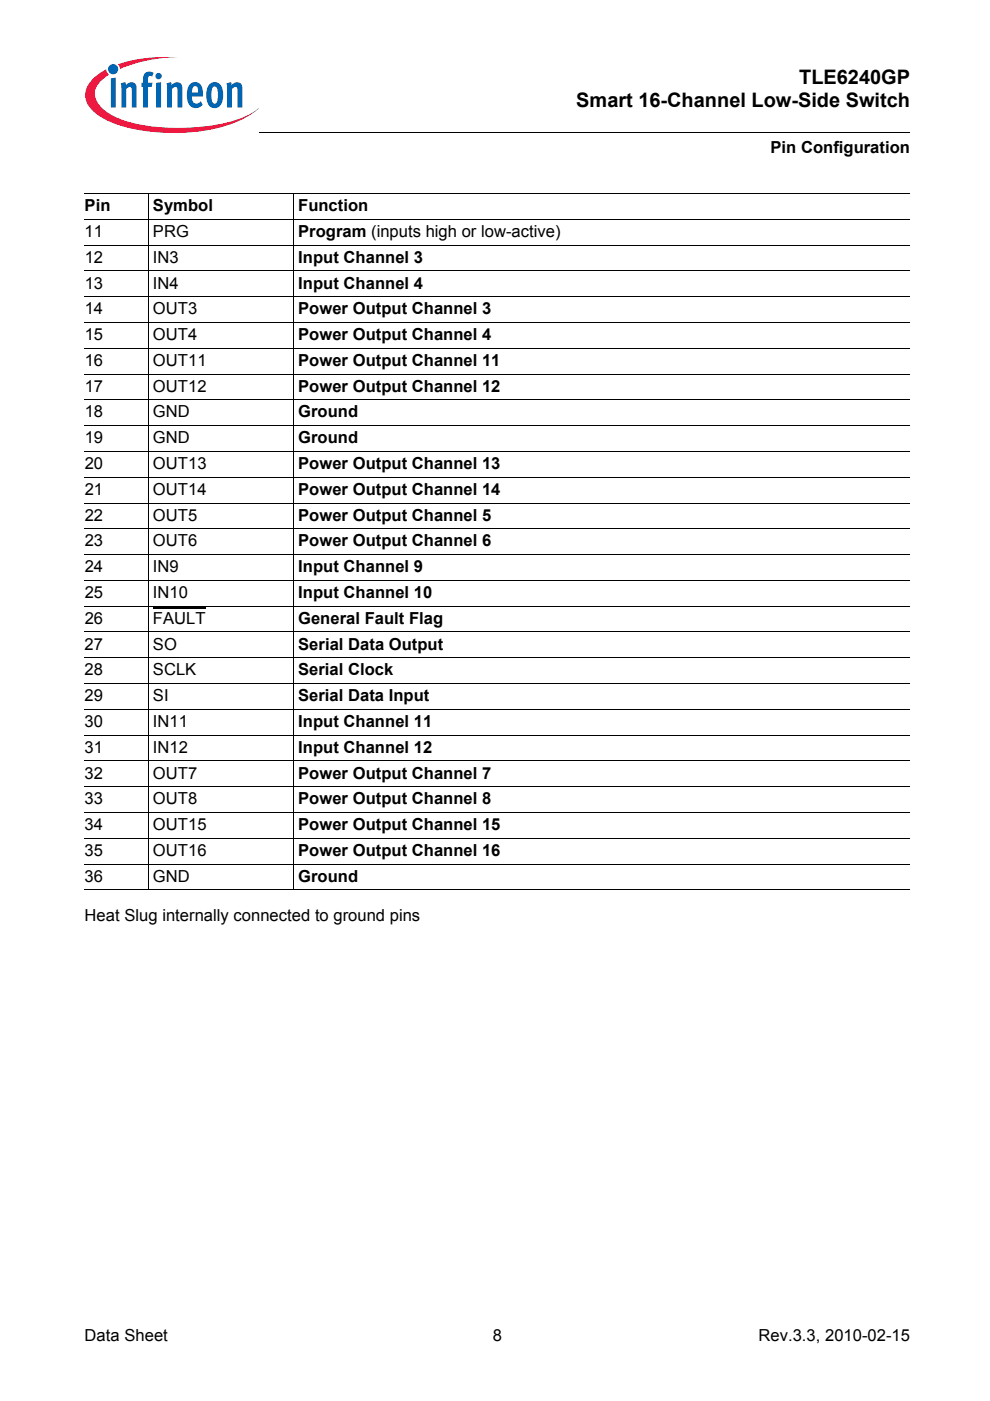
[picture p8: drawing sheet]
<svg xmlns="http://www.w3.org/2000/svg" width="210mm" height="297mm" viewBox="0 0 210 297" stroke-linecap="round" stroke-linejoin="round" font-family="sans-serif">
<defs><g id="words">
<g font-size="4.2">
<text x="169.4" y="17.8">TLE6240GP</text>
<text x="122.2" y="22.8">Smart 16-Channel Low-Side Switch</text>
</g>
<g font-size="3.5">
<text x="163.4" y="32.5">Pin Configuration</text>
<text x="17.9" y="44.8">Pin</text>
<text x="32.4" y="44.8">Symbol</text>
<text x="63.2" y="44.8">Function</text>
<text x="17.9" y="50.3">11</text>
<text x="32.4" y="50.3">PRG</text>
<text x="63.2" y="50.3">Program (inputs high or low-active)</text>
<text x="18" y="55.7">12</text>
<text x="32.4" y="55.7">IN3</text>
<text x="63.2" y="55.7">Input Channel 3</text>
<text x="18" y="61.2">13</text>
<text x="32.4" y="61.2">IN4</text>
<text x="63.2" y="61.2">Input Channel 4</text>
<text x="18" y="66.7">14</text>
<text x="32.4" y="66.7">OUT3</text>
<text x="63.2" y="66.7">Power Output Channel 3</text>
<text x="18" y="72.1">15</text>
<text x="18" y="77.6">16</text>
<text x="32.4" y="72.1">OUT4</text>
<text x="32.4" y="77.6">OUT11</text>
<text x="63.2" y="72.1">Power Output Channel 4</text>
<text x="63.2" y="77.6">Power Output Channel 11</text>
<text x="18" y="83.1">17</text>
<text x="32.4" y="83.1">OUT12</text>
<text x="63.2" y="83.1">Power Output Channel 12</text>
<text x="18" y="88.5">18</text>
<text x="32.4" y="88.5">GND</text>
<text x="63.2" y="88.5">Ground</text>
<text x="18" y="94">19</text>
<text x="32.4" y="94">GND</text>
<text x="63.2" y="94">Ground</text>
<text x="18" y="99.5">20</text>
<text x="32.4" y="99.5">OUT13</text>
<text x="63.2" y="99.5">Power Output Channel 13</text>
<text x="18" y="104.9">21</text>
<text x="32.4" y="104.9">OUT14</text>
<text x="63.2" y="104.9">Power Output Channel 14</text>
<text x="18" y="110.4">22</text>
<text x="32.4" y="110.4">OUT5</text>
<text x="63.2" y="110.4">Power Output Channel 5</text>
<text x="18" y="115.9">23</text>
<text x="32.4" y="115.9">OUT6</text>
<text x="63.2" y="115.9">Power Output Channel 6</text>
<text x="18" y="121.3">24</text>
<text x="32.4" y="121.3">IN9</text>
<text x="63.2" y="121.3">Input Channel 9</text>
<text x="18" y="126.8">25</text>
<text x="32.4" y="126.8">IN10</text>
<text x="63.2" y="126.8">Input Channel 10</text>
<text x="17.9" y="137.7">27</text>
<text x="18" y="132.3">26</text>
<text x="32.4" y="137.7">SO</text>
<text x="32.4" y="132.3">FAULT</text>
<text x="63.2" y="132.3">General Fault Flag</text>
<text x="63.2" y="137.7">Serial Data Output</text>
<text x="17.9" y="143.2">28</text>
<text x="32.4" y="143.2">SCLK</text>
<text x="63.2" y="143.2">Serial Clock</text>
<text x="17.9" y="148.7">29</text>
<text x="32.4" y="148.7">SI</text>
<text x="63.2" y="148.7">Serial Data Input</text>
<text x="17.9" y="154.1">30</text>
<text x="32.4" y="154.1">IN11</text>
<text x="63.2" y="154.1">Input Channel 11</text>
<text x="17.9" y="159.6">31</text>
<text x="32.4" y="159.6">IN12</text>
<text x="63.2" y="159.6">Input Channel 12</text>
<text x="17.9" y="165.1">32</text>
<text x="32.4" y="165.1">OUT7</text>
<text x="63.2" y="165.1">Power Output Channel 7</text>
<text x="17.9" y="170.5">33</text>
<text x="32.4" y="170.5">OUT8</text>
<text x="63.2" y="170.5">Power Output Channel 8</text>
<text x="17.9" y="176">34</text>
<text x="32.4" y="176">OUT15</text>
<text x="63.2" y="176">Power Output Channel 15</text>
<text x="17.9" y="181.5">35</text>
<text x="32.4" y="181.5">OUT16</text>
<text x="63.2" y="181.5">Power Output Channel 16</text>
<text x="17.9" y="186.9">36</text>
<text x="32.4" y="186.9">GND</text>
<text x="63.2" y="186.9">Ground</text>
<text x="17.9" y="195.2">Heat Slug internally connected to ground pins</text>
<text x="17.9" y="284.4">Data Sheet</text>
<text x="104.5" y="284.4">8</text>
<text x="160.8" y="284.4">Rev.3.3, 2010-02-15</text>
</g>
</g></defs>
<circle cx="24" cy="14.7" r="1.08" fill="#0066b3"/>
<g fill="#ed1941">
<path d="M25 13.6l.8-.2a32.4 32.4 0 0 1 11.9-1.3 31.9 31.9 0 0 0-11.6 2.3l-.7 .2z"/>
<path d="M19.5 16.9a11.1 11.1 0 0 1 3-2.2l.2 .6 .4 .5a4.9 4.9 0 0 0-3 4.3 6.3 6.3 0 0 0 3.8 4.4 31.8 31.8 0 0 0 15.5 2.6 31.6 31.6 0 0 0 13.8-3l1.6-1.2a19.6 19.6 0 0 1-10.3 4.6 41.9 41.9 0 0 1-20.3-1.3 10.1 10.1 0 0 1-5.7-4.3 4.2 4.2 0 0 1 1-5z"/>
</g>
<g fill="#0066b3">
<path d="M23.5 16.6l1-.1v6.3h-1z"/>
<path d="M25.6 17.7l1-.3 .1 .6a1.21 1.21 0 0 1 1.4-.5 1.21 1.21 0 0 1 .9 1.3v4h-1.1v-4.1a.41 .41 0 0 0-.6-.2l-.5 .4v3.9h-1.1z"/>
<path d="M30.8 15.4l.8-.2 .8 .1 .2 .2-.3 .7h-.2a.47 .47 0 0 0-.7 .2v1.1h.9l-.2 .9h-.7v4.4h-1.1v-4.4h-.3v-.9h.3v-.7a1.75 1.75 0 0 1 .5-1.4z"/>
<path d="M35.3 17.7l1-.3 .1 .6a1.21 1.21 0 0 1 1.4-.5 1.21 1.21 0 0 1 .9 1.3v4h-1.1v-4.1a.41 .41 0 0 0-.6-.2l-.5 .4v3.9h-1.1z"/>
<path d="M48 17.7l1-.3 .1 .6a1.21 1.21 0 0 1 1.5-.5 1.21 1.21 0 0 1 .8 1.3v4h-1l-.1-4.1a.41 .41 0 0 0-.6-.2l-.5 .4v3.9h-1z"/>
<path d="M32.9 16.1a.7 .7 0 0 1 1.4 0 .7 .7 0 0 1-1.4 0zM33.1 17.6l1-.2v5.4h-1z"/>
<path d="M40.4 17.8a1.58 1.58 0 0 1 1.7-.2 1.58 1.58 0 0 1 .9 1.5v1.4h-2.3a1.08 1.08 0 0 0 .3 1.1 1.08 1.08 0 0 0 1.1 .2l.5-.3 .4 .7a1.87 1.87 0 0 1-2.2 .6 1.87 1.87 0 0 1-1.1-1.9v-1.7l.2-.8zM40.9 18.5l-.2 1.1h1.3v-.7a.58 .58 0 0 0-.4-.6 .58 .58 0 0 0-.7 .2z"/>
<path d="M44.6 17.7a1.75 1.75 0 0 1 1.9 0 1.75 1.75 0 0 1 .8 1.7v1.3a1.95 1.95 0 0 1-2.3 2.1 2.91 2.91 0 0 1-1.2-3.2 2.77 2.77 0 0 1 .8-1.9zM45.2 18.5a4.3 4.3 0 0 0 0 3.4l.3 .1a1.53 1.53 0 0 0 .7-1.9v-.4a1.18 1.18 0 0 0-.7-1.4z"/>
</g>
<path d="M54.9 28l.1 .1z" fill="#000"/>
<path d="M55 28h137.8" fill="none" stroke="#000" stroke-width=".21"/>
<path d="M17.9 29h46v5h-46z" fill="#fff"/>
<path d="M32.4 128.9h11.2" fill="none" stroke="#000" stroke-width=".25"/>
<g fill="none" stroke="#000" stroke-width=".21">
<path d="M17.9 41h175.1M17.9 46.5h175.1M17.9 52h175.1M17.9 57.4h175.1M31.4 41v147.7M62.2 41v147.7M17.9 62.9h175.1M17.9 68.4h175.1M17.9 73.8h175.1M17.9 79.3h175.1M17.9 84.8h175.1M17.9 90.2h175.1"/>
<path d="M17.9 95.7h175.1M17.9 101.2h175.1M17.9 106.6h175.1M17.9 112.1h175.1M17.9 117.6h175.1M17.9 123.1h175.1M17.9 128.5h175.1M17.9 134h175.1M17.9 139.5h175.1M17.9 144.9h175.1M17.9 150.4h175.1M17.9 155.9h175.1"/>
<path d="M17.9 161.3h175.1M17.9 166.8h175.1M17.9 172.3h175.1M17.9 177.7h175.1M17.9 183.2h175.1M17.9 188.7h175.1"/>
</g>
<use href="#words"/>
</svg>
